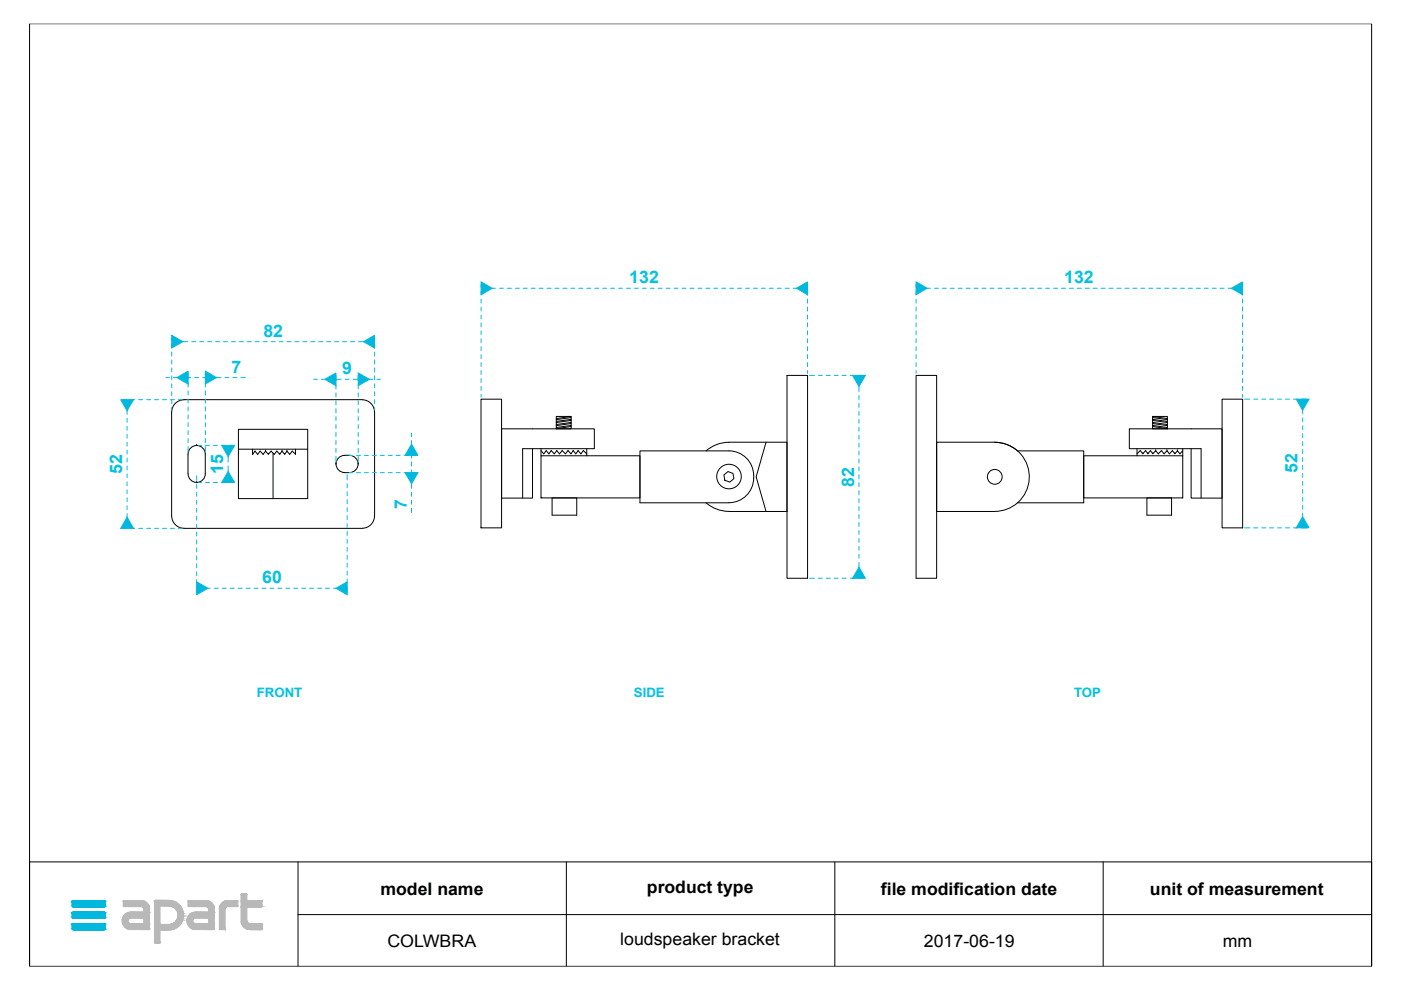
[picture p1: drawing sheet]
<svg xmlns="http://www.w3.org/2000/svg" width="297mm" height="210mm" viewBox="0 0 297 210" stroke-linecap="round" stroke-linejoin="round" font-family="sans-serif">
<defs><g id="words">
<g font-size="3.7" fill="#00c3e4">
<text x="133.4" y="60.1">132</text>
<text x="225.6" y="60.1">132</text>
<text x="55.8" y="71.4">82</text>
<text x="49.1" y="79">7</text>
<text x="72.6" y="79.4">9</text>
<text x="25.9" y="100.4" transform="rotate(-90 25.9 100.4)">52</text>
<text x="47.3" y="100.6" transform="rotate(-90 47.3 100.6)">15</text>
<text x="275.1" y="100.3" transform="rotate(-90 275.1 100.3)">52</text>
<text x="86.2" y="107.9" transform="rotate(-90 86.2 107.9)">7</text>
<text x="181.1" y="103.2" transform="rotate(-90 181.1 103.2)">82</text>
<text x="55.6" y="123.7">60</text>
</g>
<g font-size="3.7">
<text x="80.6" y="189.7">model name</text>
<text x="137.2" y="189.3">product type</text>
<text x="186.8" y="189.7">file modification date</text>
<text x="243.8" y="189.7">unit of measurement</text>
<text x="82.1" y="200.8">COLWBRA</text>
<text x="131.5" y="200.4">loudspeaker bracket</text>
<text x="195.9" y="200.8">2017-06-19</text>
<text x="259.3" y="200.8">mm</text>
</g>
<g font-size="2.7" fill="#00c3e4">
<text x="54.4" y="147.9">FRONT</text>
<text x="134.4" y="147.9">SIDE</text>
<text x="227.7" y="147.9">TOP</text>
</g>
</g></defs>
<g fill="none" stroke="#000" stroke-width=".21">
<path d="M6.3 5h284.5v199.9h-284.5zM166.9 79.6h4.3v43h-4.3zM194.2 79.6h4.4v43h-4.4zM37.4 85.3l.5-.3 1.1-.3 37.8 .1a2.6 2.6 0 0 1 2.6 2.6v22a2.64 2.64 0 0 1-2.6 2.6h-37.8a2.64 2.64 0 0 1-2.6-2.6v-22a2.6 2.6 0 0 1 1-2.1zM41.7 94.5a1.82 1.82 0 0 1 1.8 1.8v4.2a1.82 1.82 0 0 1-1.8 1.8M41.7 94.5a1.82 1.82 0 0 0-1.8 1.8v4.2a1.86 1.86 0 0 0 1.8 1.8M41.7 94.4h.1M50.5 91h14.7v14.7h-14.7zM50.5 95.2h14.7M53.6 95.2v1.1l.5-.6M54.1 95.7h.1M54.1 95.7l.5 .6 .5-.6 .7 .6 .5-.6 .6 .6 .6-.6 .6 .6"/>
<path d="M56.3 95.7h.1M56.9 96.3h.1M57.9 96.1v9.6M58.1 96.3h.1M58.7 95.7h.1M58.7 95.7l-.6 .6M58.7 95.7l.6 .6 .5-.6 .5 .6 .5-.6 .6 .6M59.3 96.3h.1M59.8 95.7h.1M60.3 96.3h.1M60.8 95.7h.1M61.4 96.3h.1"/>
<path d="M62 95.7h.1M62 95.7l-.6 .6M62.7 95.2v1.1l-.7-.6M71.2 98.4h.1M71.2 98.4a1.82 1.82 0 0 0 1.9 1.8M73.1 96.6a1.82 1.82 0 0 0-1.9 1.8M73.1 96.5h1M74.1 96.6a1.82 1.82 0 0 1 1.8 1.8 1.82 1.82 0 0 1-1.8 1.8M75.9 98.4h.1M102 84.6h4.3v27.3h-4.3zM112.9 95.1v10.5h-6.6v-14.7h19.7v4.2h-15.2v10.5M114.7 96.6h21v9h-21z"/>
<path d="M114.7 95.1v1.5M114.7 95.6l.6 .6M115.3 96.2h.1M115.8 95.6h.1M115.8 95.6l-.5 .6M115.8 95.6l.6 .6 .5-.6M116.9 95.6h.1M116.9 95.6l.6 .6M117.5 96.2h.1M117.9 88.3h3.2v2.6h-3.2zM118 95.6h.1M118 95.6l-.5 .6"/>
<path d="M118 95.6l.6 .6M118.6 96.2h.1M119.2 95.6h.1M119.2 95.6l-.6 .6M119.2 95.6l.7 .6 .5-.6M120.4 95.6h.1M120.4 95.6l.6 .6 .5-.6M121.1 88.3l-3.2 .4M121.1 88.5l-3.2 .5M121.1 88.9l-3.2 .5M121.1 89.1l-3.2 .5M121.1 89.6l-3.2 .4"/>
<path d="M121.1 89.8l-3.2 .4M121.1 90.2l-3.2 .4M121.1 90.4l-3.2 .5M121.5 95.6h.1M121.5 95.6l.6 .6M122.1 96.2h.1M122.1 96.2l.5-.6 .6 .6 .5-.6 .7 .6M124.4 95.1v1.5M135.7 95.6h18.9a5.5 5.5 0 0 1 5.2 5.5 5.5 5.5 0 0 1-5.2 5.5h-18.9zM149.7 95.6l1.9-1.2 2.2-.6h13.1v14.6h-13.1l-2.2-.6-1.9-1.2M162.4 93.8l-2.1 7.3 2.1 7.3M198.6 93.8h12.3a7.3 7.3 0 0 1 7.3 7.3 7.3 7.3 0 0 1-7.3 7.3h-12.3z"/>
<path d="M210.9 93.8l1.5 .1 1.4 .5 1.9 1.2M215.8 95.6h14v11h-14M229.8 96.6h21v9h-21zM241.1 95.1v1.5M241.7 95.6h.1M241.7 95.6l-.6 .6M241.8 95.6l.5 .6 .6-.6M242.3 96.2h.1M242.9 95.6h.1M242.9 95.6l.5 .6 .5-.6M243.4 96.2h.1M243.9 95.6h.1"/>
<path d="M243.9 95.6l.5 .6 .6-.6 .6 .6 .6-.6M244.4 88.3h3.1v2.6h-3.1zM244.4 88.3l3.1 .4M244.4 88.5l3.1 .5M244.4 88.9l3.1 .5M244.4 89.1l3.1 .5M244.4 89.6l3.1 .4M244.4 89.8l3.1 .4M244.4 90.2l3.1 .4M244.4 90.4l3.1 .5M244.4 96.2h.1M245 95.6h.1"/>
<path d="M246.2 95.6h.1M246.3 95.6l.5 .6 .6-.6 .5 .6 .7-.6 .5 .6 .5-.6 .6 .6 .6-.6M247.4 95.6h.1M249.1 96.2h.1M249.6 95.6h.1M250.8 95.1v1.5M252.5 95.1v10.5h6.6v-14.7h-19.7v4.2h15.3v10.5M259.1 84.6h4.4v27.3h-4.4zM41.7 102.3h.1M73.1 100.2h1M117.1 105.6h5.2v3.6h-5.2zM153.5 100.7l.8-.7 1.1 .4 .2 1.1-.9 .7-1-.4z"/>
<path d="M243.2 105.6h5.2v3.6h-5.2zM6.3 182.7h284.5v22.2h-284.5zM63.2 193.9h227.6M63.2 182.7v22.2M120.1 182.7v22.2M177 182.7v22.2M233.9 182.7v22.2"/>
<circle cx="154.6" cy="101" r="2.6"/>
<circle cx="210.9" cy="101.1" r="1.57"/>
</g>
<g fill="#00b8de" stroke="#00b8de" stroke-width=".21">
<path d="M15.5 191h6.6z"/>
<path d="M15.4 191h6.8z"/>
<path d="M15.5 191h6.7z"/>
<path d="M15.3 191h6.9z"/>
<path d="M15.3 191l7 .1z"/>
<path d="M15.3 191.1h7z"/>
<path d="M15.3 191.1l7.1 .1z"/>
<path d="M15.2 191.2h7.2z"/>
<path d="M15.2 191.2l7.2 .8h-7.2z"/>
<path d="M15.2 191.2h7.2v.8z"/>
<path d="M15.2 192h7.2z"/>
<path d="M15.2 192l7.1 .1z"/>
<path d="M15.3 192.1h7z"/>
<path d="M15.3 192.1l7 .1z"/>
<path d="M15.3 192.2h6.9z"/>
<path d="M15.3 192.2h7z"/>
<path d="M15.4 192.2l6.8 .1z"/>
<path d="M15.4 192.2h6.8z"/>
<path d="M15.4 192.3h6.7z"/>
<path d="M15.4 192.3h6.8z"/>
<path d="M15.5 192.3h6.6z"/>
<path d="M15.5 193.4h6.6z"/>
<path d="M15.4 193.4h6.8z"/>
<path d="M15.5 193.4h6.7z"/>
<path d="M15.3 193.5h6.9z"/>
<path d="M15.4 193.4l6.8 .1z"/>
<path d="M15.3 193.5h7z"/>
<path d="M15.3 193.5l7 .1z"/>
<path d="M15.3 193.6h7.1z"/>
<path d="M15.2 193.6l7.2 .1z"/>
<path d="M15.2 193.7l7.2 .7h-7.2z"/>
<path d="M15.2 193.7h7.2v.7z"/>
<path d="M15.2 194.4l7.2 .1z"/>
<path d="M15.2 194.5h7.1z"/>
<path d="M15.2 194.5h7.2z"/>
<path d="M15.3 194.5l7 .1z"/>
<path d="M15.3 194.5h7z"/>
<path d="M15.3 194.6h7z"/>
<path d="M15.3 194.6h6.9z"/>
<path d="M15.3 194.6l6.9 .1z"/>
<path d="M15.4 194.7h6.8z"/>
<path d="M15.4 194.7h6.7z"/>
<path d="M15.5 194.7h6.6z"/>
<path d="M15.5 195.8h6.6z"/>
<path d="M15.4 195.8h6.8z"/>
<path d="M15.5 195.8h6.7z"/>
<path d="M15.3 195.9h6.9z"/>
<path d="M15.4 195.8l6.8 .1z"/>
<path d="M15.3 195.9h7z"/>
<path d="M15.3 195.9l7 .1z"/>
<path d="M15.3 196h7.1z"/>
<path d="M15.2 196l7.2 .1z"/>
<path d="M15.2 196.1l7.2 .7h-7.2z"/>
<path d="M15.2 196.1h7.2v.7z"/>
<path d="M15.2 196.8l7.2 .1z"/>
<path d="M15.2 196.9h7.1z"/>
<path d="M15.2 196.9h7.2z"/>
<path d="M15.3 196.9l7 .1z"/>
<path d="M15.3 196.9h7z"/>
<path d="M15.3 197h7z"/>
<path d="M15.3 197l6.9 .1z"/>
<path d="M15.3 197.1h6.9z"/>
<path d="M15.4 197.1h6.8z"/>
<path d="M15.4 197.1h6.7z"/>
<path d="M15.5 197.1h6.6z"/>
<path d="M36.4 71.1l2.4 1.3-2.4 1.4z"/>
<path d="M77.1 72.4l2.3-1.3v2.7z"/>
<path d="M102 59.8l2.4 1.3-2.4 1.4z"/>
<path d="M168.9 61.1l2.3-1.3v2.7z"/>
<path d="M194.2 59.8l2.4 1.3-2.4 1.4z"/>
<path d="M261.1 61.1l2.3-1.3v2.7z"/>
<path d="M25.6 84.7h2.7l-1.4 2.4z"/>
<path d="M26.9 109.7l1.4 2.3h-2.7z"/>
<path d="M274.8 84.6h2.7l-1.3 2.4z"/>
<path d="M276.2 109.5l1.3 2.4h-2.7z"/>
<path d="M180.8 79.6h2.7l-1.4 2.3z"/>
<path d="M182.1 120.3l1.4 2.3h-2.7z"/>
<path d="M37.5 80.1l2.4-1.4v2.7z"/>
<path d="M43.5 78.7l2.4 1.4-2.4 1.3z"/>
<path d="M68.9 80.4l2.3-1.3v2.7z"/>
<path d="M75.9 79.1l2.4 1.3-2.4 1.4z"/>
<path d="M87.3 94.2l1.3 2.4h-2.7z"/>
<path d="M85.9 100.2h2.7l-1.3 2.4z"/>
<path d="M47 94.4h2.7l-1.3 2.4z"/>
<path d="M48.4 100l1.3 2.3h-2.7z"/>
<path d="M41.7 123.4l2.4 1.3-2.4 1.4z"/>
<path d="M71.2 124.7l2.4-1.3v2.7z"/>
</g>
<g fill="#b8b8b8" stroke="#b8b8b8" stroke-width=".21">
<path d="M51.2 189.6h1z"/>
<path d="M51.2 189.6h1.1z"/>
<path d="M51.1 189.6h1.2z"/>
<path d="M51.1 189.6l1.2 .1z"/>
<path d="M51.1 189.7h1.2z"/>
<path d="M32.9 190.9h3z"/>
<path d="M32.9 190.9h3.1z"/>
<path d="M32.8 190.9h3.2z"/>
<path d="M32.8 190.9l3.4 .1z"/>
<path d="M48.2 191h2.1z"/>
<path d="M40 191h3.7z"/>
<path d="M26.2 191h3.8z"/>
<path d="M51.1 189.7l1.2 1.3h-1.2z"/>
<path d="M51.1 189.7h1.2v1.3z"/>
<path d="M51.1 191h4.4z"/>
<path d="M39.9 191h3.9z"/>
<path d="M40 191h3.8z"/>
<path d="M32.8 191h3.5z"/>
<path d="M48.1 191h2.2z"/>
<path d="M26.2 191h3.9z"/>
<path d="M48 191h2.4z"/>
<path d="M48.1 191h2.3z"/>
<path d="M39.9 191h4z"/>
<path d="M26.2 191h4z"/>
<path d="M32.8 191h3.6z"/>
<path d="M47.9 191h2.5z"/>
<path d="M39.9 191h4.1z"/>
<path d="M26.2 191h4.1z"/>
<path d="M32.8 191h3.7z"/>
<path d="M39.9 191h4.2z"/>
<path d="M26.2 191h4.2z"/>
<path d="M32.8 191h3.8z"/>
<path d="M51.1 191h4.5z"/>
<path d="M47.8 191h2.6z"/>
<path d="M32.7 191h3.9z"/>
<path d="M47.7 191h2.7z"/>
<path d="M39.9 191h4.3z"/>
<path d="M26.1 191h4.4z"/>
<path d="M47.7 191.1h2.7z"/>
<path d="M47.7 191l2.7 .1z"/>
<path d="M39.9 191l4.4 .1z"/>
<path d="M26.1 191l4.4 .1z"/>
<path d="M51.1 191l4.5 .1z"/>
<path d="M47.6 191.1h2.8z"/>
<path d="M39.9 191.1h4.4z"/>
<path d="M26.1 191.1h4.5z"/>
<path d="M32.7 191l4.2 .1z"/>
<path d="M47.3 191.3l.3-.2 2.8 .2z"/>
<path d="M47.6 191.1h2.8v.2z"/>
<path d="M39.9 191.1l4.7 .2h-4.7z"/>
<path d="M39.9 191.1h4.4l.3 .2z"/>
<path d="M26.1 191.1l4.8 .2h-4.8z"/>
<path d="M26.1 191.1h4.5l.3 .2z"/>
<path d="M32.7 191.1l4.7 .2h-4.7z"/>
<path d="M32.7 191.1h4.2l.5 .2z"/>
<path d="M47 191.5l.3-.2 3.1 .2z"/>
<path d="M47.3 191.3h3.1v.2z"/>
<path d="M39.9 191.3l5 .2h-5z"/>
<path d="M39.9 191.3h4.7l.3 .2z"/>
<path d="M26.1 191.3l5.1 .2h-5.1z"/>
<path d="M26.1 191.3h4.8l.3 .2z"/>
<path d="M32.7 191.3l5.1 .3h-5.1z"/>
<path d="M32.7 191.3h4.7l.4 .3z"/>
<path d="M47 191.5l3.4 .2h-3.6z"/>
<path d="M47 191.5h3.4v.2z"/>
<path d="M39.9 191.5l5.2 .2h-5.2z"/>
<path d="M39.9 191.5h5l.2 .2z"/>
<path d="M26.1 191.5l5.3 .2h-5.3z"/>
<path d="M26.1 191.5h5.1l.2 .2z"/>
<path d="M32.7 191.6l5.4 .4h-5.4z"/>
<path d="M32.7 191.6h5.1l.3 .4z"/>
<path d="M46.8 191.7l3.6 .3h-3.7z"/>
<path d="M46.8 191.7h3.6v.3z"/>
<path d="M39.9 191.7l5.4 .3h-5.4z"/>
<path d="M39.9 191.7h5.2l.2 .3z"/>
<path d="M26.1 191.7l5.5 .3h-5.5z"/>
<path d="M26.1 191.7h5.3l.2 .3z"/>
<path d="M46.7 192l3.7 .1z"/>
<path d="M39.9 192l5.4 .1z"/>
<path d="M26.1 192l5.5 .1z"/>
<path d="M46.6 192.1h3.8z"/>
<path d="M26.1 192.1h5.5z"/>
<path d="M39.9 192.1h5.4z"/>
<path d="M32.7 192l5.6 .1h-5.6z"/>
<path d="M32.7 192h5.4l.2 .1z"/>
<path d="M51.1 191.1l4.5 1h-4.5z"/>
<path d="M51.1 191.1h4.5v1z"/>
<path d="M51.1 192.1h4.5z"/>
<path d="M39.9 192.1l5.4 .1z"/>
<path d="M46.6 192.1l3.8 .1z"/>
<path d="M26.2 192.1l5.4 .1z"/>
<path d="M51.1 192.1l4.5 .1z"/>
<path d="M39.9 192.2h5.4z"/>
<path d="M35.9 192.1l2.4 .1z"/>
<path d="M46.6 192.2h3.8z"/>
<path d="M26.2 192.2h5.4z"/>
<path d="M51.1 192.2h4.4z"/>
<path d="M51.1 192.2h4.5z"/>
<path d="M46.6 192.2h3.7z"/>
<path d="M40 192.2h5.3z"/>
<path d="M46.6 192.2h1.5z"/>
<path d="M46.6 192.2h1.6z"/>
<path d="M43.7 192.2h1.7z"/>
<path d="M30 192.2h1.6z"/>
<path d="M51.1 192.2h4.3z"/>
<path d="M46.6 192.2l1.4 .1z"/>
<path d="M43.8 192.2l1.6 .1z"/>
<path d="M30.1 192.2l1.5 .1z"/>
<path d="M36.3 192.2l2.1 .1h-1.8z"/>
<path d="M36.3 192.2h2l.1 .1z"/>
<path d="M46.6 192.3h1.3z"/>
<path d="M46.6 192.3h1.4z"/>
<path d="M43.9 192.3h1.5z"/>
<path d="M30.2 192.3h1.4z"/>
<path d="M46.5 192.3l1.4 .1z"/>
<path d="M46.5 192.3h1.4z"/>
<path d="M44 192.3l1.4 .1z"/>
<path d="M30.3 192.3l1.4 .1z"/>
<path d="M36.6 192.3l1.8 .1z"/>
<path d="M46.5 192.4h1.4z"/>
<path d="M44 192.4h1.4z"/>
<path d="M30.3 192.4h1.4z"/>
<path d="M36.8 192.4l1.7 .1h-1.6z"/>
<path d="M36.8 192.4h1.6l.1 .1z"/>
<path d="M46.5 192.4l1.3 .1z"/>
<path d="M44.1 192.4l1.3 .1z"/>
<path d="M30.3 192.4l1.4 .1z"/>
<path d="M46.5 192.5l1.3 .1z"/>
<path d="M46.5 192.5h1.3z"/>
<path d="M44.1 192.5l1.3 .1z"/>
<path d="M30.4 192.5l1.3 .1z"/>
<path d="M46.5 192.6l1.2 .1z"/>
<path d="M46.5 192.6h1.3z"/>
<path d="M44.2 192.6l1.2 .1z"/>
<path d="M30.4 192.6l1.3 .1z"/>
<path d="M46.5 192.7h1.2z"/>
<path d="M44.2 192.7h1.2z"/>
<path d="M30.5 192.7h1.2z"/>
<path d="M36.9 192.5l1.7 .2h-1.4z"/>
<path d="M36.9 192.5h1.6l.1 .2z"/>
<path d="M37.2 192.7l1.5 .1z"/>
<path d="M37.3 192.8l1.4 .2h-1.3z"/>
<path d="M37.3 192.8h1.4v.2z"/>
<path d="M37.4 193l1.4 .3h-1.2z"/>
<path d="M37.4 193h1.3l.1 .3z"/>
<path d="M37.6 193.3h1.2z"/>
<path d="M44.2 192.7l1.2 .7h-1.2z"/>
<path d="M44.2 192.7h1.2v.7z"/>
<path d="M30.5 192.7l1.2 .7h-1.2z"/>
<path d="M30.5 192.7h1.2v.7z"/>
<path d="M41 193.5h4.4z"/>
<path d="M41.3 193.4l4.1 .1z"/>
<path d="M27.2 193.5h4.5z"/>
<path d="M27.6 193.4l4.1 .1z"/>
<path d="M40.7 193.6h4.7z"/>
<path d="M41 193.5l4.4 .1z"/>
<path d="M26.9 193.6h4.8z"/>
<path d="M27.2 193.5l4.5 .1z"/>
<path d="M37.6 193.3l1.3 .4h-1.2z"/>
<path d="M37.6 193.3h1.2l.1 .4z"/>
<path d="M40.4 193.7l.3-.1 4.7 .1z"/>
<path d="M40.7 193.6h4.7v.1z"/>
<path d="M26.6 193.7l.3-.1 4.8 .1z"/>
<path d="M26.9 193.6h4.8v.1z"/>
<path d="M37.7 193.7l1.2 .1z"/>
<path d="M40.1 194l.3-.3 5 .3z"/>
<path d="M40.4 193.7h5v.3z"/>
<path d="M26.4 194l.2-.3 5.1 .3z"/>
<path d="M26.6 193.7h5.1v.3z"/>
<path d="M37.7 193.8l1.2 .2h-1.2z"/>
<path d="M37.7 193.8h1.2v.2z"/>
<path d="M40.1 194l5.3 .3h-5.5z"/>
<path d="M40.1 194h5.3v.3z"/>
<path d="M26.4 194l5.3 .3h-5.5z"/>
<path d="M26.4 194h5.3v.3z"/>
<path d="M37.7 194l1.2 .3h-1.2z"/>
<path d="M37.7 194h1.2v.3z"/>
<path d="M37.7 194.3l1.2 .1z"/>
<path d="M37.7 194.3h1.2z"/>
<path d="M39.9 194.3l5.5 .3h-5.6z"/>
<path d="M39.9 194.3h5.5v.3z"/>
<path d="M26.2 194.3l5.5 .3h-5.7z"/>
<path d="M26.2 194.3h5.5v.3z"/>
<path d="M39.8 194.6h5.6z"/>
<path d="M26 194.6h5.7z"/>
<path d="M39.7 194.6l1.6 .1z"/>
<path d="M39.7 194.6h1.7z"/>
<path d="M26 194.6l1.5 .1z"/>
<path d="M26 194.6h1.6z"/>
<path d="M39.7 194.7h1.5z"/>
<path d="M39.7 194.7h1.6z"/>
<path d="M26 194.7h1.4z"/>
<path d="M26 194.7h1.5z"/>
<path d="M37.7 194.4l1.1 .4h-1.2z"/>
<path d="M37.7 194.4h1.2l-.1 .4z"/>
<path d="M39.7 194.7l1.4 .1z"/>
<path d="M26 194.7l1.3 .1z"/>
<path d="M37.6 194.8h1.2z"/>
<path d="M39.7 194.8l1.3 .1z"/>
<path d="M39.7 194.8h1.4z"/>
<path d="M26 194.8l1.2 .1z"/>
<path d="M26 194.8h1.3z"/>
<path d="M39.7 194.9h1.3z"/>
<path d="M25.9 194.9h1.3z"/>
<path d="M39.6 194.9l1.3 .1z"/>
<path d="M39.6 194.9h1.4z"/>
<path d="M25.9 194.9l1.3 .1z"/>
<path d="M39.6 195l1.3 .1z"/>
<path d="M39.6 195h1.3z"/>
<path d="M25.9 195l1.2 .1z"/>
<path d="M25.9 195h1.3z"/>
<path d="M37.6 194.8l1.1 .3h-1.3z"/>
<path d="M37.6 194.8h1.2l-.1 .3z"/>
<path d="M39.6 195.1l1.3 .1h-1.3z"/>
<path d="M39.6 195.1h1.3z"/>
<path d="M25.9 195.1l1.2 .1h-1.2z"/>
<path d="M25.9 195.1h1.2z"/>
<path d="M39.6 195.2h1.3z"/>
<path d="M25.9 195.2h1.2z"/>
<path d="M51.1 192.2l1.2 3.1h-1.2z"/>
<path d="M51.1 192.2h1.2v3.1z"/>
<path d="M51.1 195.3h1.2z"/>
<path d="M37.4 195.1l1.3 .2h-1.4z"/>
<path d="M37.4 195.1h1.3v.2z"/>
<path d="M39.6 195.2l1.3 .1z"/>
<path d="M25.9 195.2l1.2 .1z"/>
<path d="M51.1 195.3l1.2 .1z"/>
<path d="M37.3 195.3l1.3 .1h-1.4z"/>
<path d="M37.3 195.3h1.4z"/>
<path d="M39.6 195.3l1.3 .1z"/>
<path d="M25.9 195.3l1.2 .1z"/>
<path d="M51.1 195.4l1.3 .1z"/>
<path d="M39.6 195.4l1.3 .1z"/>
<path d="M25.9 195.4l1.3 .1z"/>
<path d="M51.1 195.5h1.3z"/>
<path d="M39.6 195.5l1.4 .1z"/>
<path d="M25.9 195.5l1.3 .1z"/>
<path d="M39.6 195.6h1.4z"/>
<path d="M25.9 195.6h1.3z"/>
<path d="M36.9 195.6l.3-.2 1.3 .2z"/>
<path d="M37.2 195.4h1.4l-.1 .2z"/>
<path d="M51.1 195.5l1.4 .1z"/>
<path d="M51.1 195.6h1.4z"/>
<path d="M39.7 195.6l1.4 .1z"/>
<path d="M25.9 195.6l1.4 .1z"/>
<path d="M51.1 195.6l1.4 .1z"/>
<path d="M36.8 195.7h1.6z"/>
<path d="M36.9 195.6h1.6z"/>
<path d="M51.2 195.7h1.4z"/>
<path d="M39.7 195.7l1.5 .1z"/>
<path d="M26 195.7l1.4 .1z"/>
<path d="M51.2 195.7l1.5 .1z"/>
<path d="M39.7 195.8h1.6z"/>
<path d="M26 195.8h1.5z"/>
<path d="M36.6 195.8h1.8z"/>
<path d="M51.2 195.8h1.6z"/>
<path d="M51.2 195.8h1.7z"/>
<path d="M51.2 195.8h4.3z"/>
<path d="M44.2 194.6l1.2 1.2h-1.2z"/>
<path d="M44.2 194.6h1.2v1.2z"/>
<path d="M39.7 195.8h1.7z"/>
<path d="M30.5 194.6l1.2 1.2h-1.2z"/>
<path d="M30.5 194.6h1.2v1.2z"/>
<path d="M26 195.8h1.6z"/>
<path d="M51.2 195.8h4.4z"/>
<path d="M51.2 195.8l4.4 .1z"/>
<path d="M51.2 195.9h4.4z"/>
<path d="M39.7 195.8l5.7 .1z"/>
<path d="M26 195.8l5.7 .1z"/>
<path d="M36.3 195.9l.3-.1 1.7 .1z"/>
<path d="M36.6 195.8h1.8l-.1 .1z"/>
<path d="M35.9 196h2.4z"/>
<path d="M36.3 195.9h2z"/>
<path d="M32.7 192.1l1.2 3.9h-1.2z"/>
<path d="M32.7 192.1h1.2v3.9z"/>
<path d="M32.7 196l5.4 .1h-5.4z"/>
<path d="M32.7 196h5.6l-.2 .1z"/>
<path d="M39.8 195.9l5.6 .3h-5.5z"/>
<path d="M39.8 195.9h5.6v.3z"/>
<path d="M26 195.9l5.7 .3h-5.5z"/>
<path d="M26 195.9h5.7v.3z"/>
<path d="M51.2 195.9l4.4 .4h-4.2z"/>
<path d="M51.2 195.9h4.4v.4z"/>
<path d="M32.7 196.1l5.1 .4h-5.1z"/>
<path d="M32.7 196.1h5.4l-.3 .4z"/>
<path d="M39.9 196.2l5.5 .3h-5.3z"/>
<path d="M39.9 196.2h5.5v.3z"/>
<path d="M26.2 196.2l5.5 .3h-5.3z"/>
<path d="M26.2 196.2h5.5v.3z"/>
<path d="M51.4 196.3l4.2 .2h-4z"/>
<path d="M51.4 196.3h4.2v.2z"/>
<path d="M40.1 196.5l5.3 .2h-5z"/>
<path d="M40.1 196.5h5.3v.2z"/>
<path d="M26.4 196.5l5.3 .2h-5.1z"/>
<path d="M26.4 196.5h5.3v.2z"/>
<path d="M32.7 196.5l4.7 .3h-4.7z"/>
<path d="M32.7 196.5h5.1l-.4 .3z"/>
<path d="M51.6 196.5l4 .3h-3.7z"/>
<path d="M51.6 196.5h4v.3z"/>
<path d="M40.4 196.7l5 .2h-4.7z"/>
<path d="M40.4 196.7h5v.2z"/>
<path d="M26.6 196.7l5.1 .2h-4.8z"/>
<path d="M26.6 196.7h5.1v.2z"/>
<path d="M51.9 196.8l3.7 .1h-3.4z"/>
<path d="M51.9 196.8h3.7v.1z"/>
<path d="M46.5 192.7l1.2 4.3h-1.2z"/>
<path d="M46.5 192.7h1.2v4.3z"/>
<path d="M40.7 196.9l4.7 .1z"/>
<path d="M26.9 196.9l4.8 .1z"/>
<path d="M52.2 196.9l3.4 .1z"/>
<path d="M32.7 196.8l4.2 .2h-4.2z"/>
<path d="M32.7 196.8h4.7l-.5 .2z"/>
<path d="M46.5 197h1.2z"/>
<path d="M40.8 197h4.6z"/>
<path d="M27.1 197h4.6z"/>
<path d="M52.3 197h3.3z"/>
<path d="M40.9 197h4.5z"/>
<path d="M27.2 197h4.5z"/>
<path d="M52.4 197h3.2z"/>
<path d="M41 197h4.4z"/>
<path d="M52.5 197h3.1z"/>
<path d="M52.5 197l3.1 .1z"/>
<path d="M46.5 197l1.2 .1z"/>
<path d="M46.5 197.1h1.2z"/>
<path d="M41.1 197l4.3 .1z"/>
<path d="M27.3 197l4.4 .1z"/>
<path d="M27.3 197h4.4z"/>
<path d="M52.6 197.1h3z"/>
<path d="M41.2 197.1h4.2z"/>
<path d="M27.4 197.1h4.2z"/>
<path d="M27.4 197.1h4.3z"/>
<path d="M46.6 197.1h1.1z"/>
<path d="M46.6 197.1h1z"/>
<path d="M27.5 197.1h4.1z"/>
<path d="M41.3 197.1h4z"/>
<path d="M41.3 197.1h4.1z"/>
<path d="M27.6 197.1h4z"/>
<path d="M52.7 197.1h2.8z"/>
<path d="M52.7 197.1h2.9z"/>
<path d="M52.8 197.1h2.7z"/>
<path d="M52.9 197.1h2.6z"/>
<path d="M32.7 197l3.7 .1h-3.7z"/>
<path d="M32.7 197h4.2l-.5 .1z"/>
<path d="M32.7 197.1l3.2 .1z"/>
<path d="M32.7 197.1h3.7z"/>
<path d="M32.7 197.2l1.2 2.6h-1.2z"/>
<path d="M32.7 197.2h1.2v2.6z"/>
<path d="M32.7 199.8h1.2z"/>
<path d="M32.8 199.8h1.1z"/>
<path d="M32.8 199.8l1.1 .1z"/>
<path d="M32.8 199.9h1.1z"/>
<path d="M32.8 199.9h1z"/>
<path d="M32.9 199.9h.9z"/>
</g>
<g fill="none" stroke="#00b8de" stroke-width=".21">
<path d="M36.4 71.6v.5M36.4 72.9v.9M36.4 74.6v.9M36.4 76.3v.9M36.4 78v.9M36.4 79.7v.8M38.8 72.4h1M39.9 79.2v1.2M40.7 72.4h.8M42.4 72.4h.8M43.5 79.2v1.2M44 72.4h.9"/>
<path d="M45.7 72.4h.8M47.4 72.4h.8M49.1 72.4h.8M50.8 72.4h.8M52.5 72.4h.8M54.1 72.4h.9M55.8 72.4h.8M57.5 72.4h.8M59.2 72.4h.8M60.9 72.4h.8M62.5 72.4h.9M64.2 72.4h.9"/>
<path d="M65.9 72.4h.8M67.6 72.4h.8M69.3 72.4h.8M71 72.4h.8M71.2 79.6v1.2M72.6 72.4h.9M74.3 72.4h.9M75.9 79.6v1.2M76 72.4h1.1M79.4 71.6v.5M79.4 72.9v.9M79.4 74.6v.9"/>
<path d="M79.4 76.3v.9M79.4 78v.9M79.4 79.7v.8M102 60.3v.6M102 61.7v.9M102 63.4v.9M102 65.1v.8M102 66.8v.8M102 68.5v.8M102 70.2v.8M102 71.8v.9M102 73.5v.8"/>
<path d="M102 75.2v.8M102 76.9v.8M102 78.6v.8M104.4 61.1h.7M105.9 61.1h.8M107.6 61.1h.8M109.3 61.1h.8M110.9 61.1h.9M112.6 61.1h.9M114.3 61.1h.8M116 61.1h.8M117.7 61.1h.8"/>
<path d="M119.4 61.1h.8M121 61.1h.9M122.7 61.1h.9M124.4 61.1h.8M126.1 61.1h.8M127.8 61.1h.8M129.5 61.1h.8M131.2 61.1h.8M132.8 61.1h.9M134.5 61.1h.8M136.2 61.1h.8M137.9 61.1h.8"/>
<path d="M139.6 61.1h.8M141.2 61.1h.9M142.9 61.1h.9M144.6 61.1h.8M146.3 61.1h.8M148 61.1h.8M149.7 61.1h.8M151.3 61.1h.9M153 61.1h.9M154.7 61.1h.8M156.4 61.1h.8M158.1 61.1h.8"/>
<path d="M159.7 61.1h.9M161.4 61.1h.9M163.1 61.1h.9M164.8 61.1h.8M166.5 61.1h.8M168.2 61.1h.7M171.2 60.3v.6M171.2 61.7v.9M171.2 63.4v.9M171.2 65.1v.8M171.2 66.8v.8M171.2 68.5v.8"/>
<path d="M171.2 70.2v.8M171.2 71.8v.9M171.2 73.5v.9M171.2 75.2v.8M171.2 76.9v.8M171.2 78.6v.6M171.6 79.6h1.1M173.5 79.6h.9M175.2 79.6h.8M176.9 79.6h.8M178.6 79.6h.8M180.3 79.6h.8"/>
<path d="M181.9 79.6h1.1M194.2 60.3v.6M194.2 61.7v.9M194.2 63.4v.9M194.2 65.1v.8M194.2 66.8v.8M194.2 68.5v.8M194.2 70.2v.8M194.2 71.8v.9M194.2 73.5v.9M194.2 75.2v.8M194.2 76.9v.8"/>
<path d="M194.2 78.6v.6M196.6 61.1h.7M198.1 61.1h.9M199.8 61.1h.8M201.5 61.1h.8M203.2 61.1h.8M204.9 61.1h.8M206.5 61.1h.9M208.2 61.1h.9M209.9 61.1h.8M211.6 61.1h.8M213.3 61.1h.8"/>
<path d="M214.9 61.1h.9M216.6 61.1h.9M218.3 61.1h.9M220 61.1h.9M221.7 61.1h.8M223.4 61.1h.8M225 61.1h.9M226.7 61.1h.9M228.4 61.1h.9M230.1 61.1h.9M231.8 61.1h.8M233.5 61.1h.8"/>
<path d="M235.1 61.1h.9M236.8 61.1h.9M238.5 61.1h.9M240.2 61.1h.8M241.9 61.1h.8M243.6 61.1h.8M245.2 61.1h.9M246.9 61.1h.9M248.6 61.1h.9M250.3 61.1h.8M252 61.1h.8M253.7 61.1h.8"/>
<path d="M255.3 61.1h.9M257 61.1h.9M258.7 61.1h.8M260.4 61.1h.7M263.4 60.3v.6M263.4 61.7v.9M263.4 63.4v.9M263.4 65.1v.8M263.4 66.8v.8M263.4 68.5v.8M263.4 70.2v.8M263.4 71.8v.9"/>
<path d="M263.4 73.5v.8M263.4 75.2v.8M263.4 76.9v.8M263.4 78.6v.8M26.1 84.7h.8M26.9 87.1v.8M26.9 88.7v.8M26.9 90.4v.8M26.9 92.1v.8M26.9 93.8v.8M26.9 95.4v.9M26.9 97.1v.8"/>
<path d="M26.9 98.8v.8M27.7 84.7h.9M29.4 84.7h.8M31.1 84.7h.8M32.8 84.7h.8M34.5 84.7h.8M35.2 80.1h.7M36.1 84.7h.9M36.4 81.4v.8M36.4 83.1v.8M36.4 84.7v.9M36.4 86.4v.5"/>
<path d="M36.7 80.1h.8M37.8 84.7h.8M39.9 81.2v.9M39.9 82.9v.8M39.9 84.6v.8M39.9 86.3v.8M39.9 88v.8M39.9 89.6v.9M39.9 91.3v.9M39.9 93v.8M39.9 94.7v1.2M39.9 80.1h.6"/>
<path d="M41.3 80.1h.8M42.1 94.4h.6M43 80.1h.5M43.5 81.2v.9M43.5 82.9v.8M43.5 84.6v.8M43.5 86.3v.8M43.5 88v.8M43.5 89.6v.9M43.5 91.3v.9M43.5 93v.8M43.5 94.7v1.2"/>
<path d="M43.6 94.4h.8M45.3 94.4h.8M45.9 80.1h1M46.9 94.4h.9M47.7 80.1h.8M48.4 96.8v1.1M48.4 98.8v1.2M48.6 94.4h.6M49.4 80.1h.8M51.1 80.1h.9M66.5 80.4h.8M68.1 80.4h.8"/>
<path d="M71.2 81.6v.9M71.2 83.3v.8M71.2 85v.8M71.2 86.7v.8M71.2 88.3v.9M71.2 90v.9M71.2 91.7v.9M71.2 93.4v.8M71.2 95.1v.8M71.2 96.8v1.1M71.2 80.4h1.1M73.2 80.4h.8"/>
<path d="M74 96.6h.7M74.9 80.4h1M75.6 96.6h.8M75.9 81.6v.9M75.9 83.3v.8M75.9 85v.8M75.9 86.7v.8M75.9 88.3v.9M75.9 90v.9M75.9 91.7v.9M75.9 93.4v.8M75.9 95.1v.8"/>
<path d="M75.9 96.8v1.1M77.3 96.6h.8M78.3 80.4h.8M79 96.6h.8M79.4 81.4v.8M79.4 83.1v.8M79.4 84.7v.9M79.4 86.4v.5M79.9 80.4h.8M80.6 96.6h.9M82.3 96.6h.9M84 96.6h.8"/>
<path d="M85.7 96.6h.8M87.3 91.8v.8M87.3 93.4v.8M87.3 96.6v.5M87.3 97.9v.9M87.3 99.6v.6M87.4 96.6h.7M102 80.3v.8M102 81.9v.9M102 83.6v.6M182.1 81.9v1.1M182.1 83.9v.8"/>
<path d="M182.1 85.5v.9M182.1 87.2v.9M182.1 88.9v.8M182.1 90.6v.8M182.1 92.3v.8M182.1 93.9v.9M182.1 95.6v.9M182.1 97.3v.9M182.1 99v.8M263.4 80.3v.8M263.4 81.9v.9M263.4 83.6v.6"/>
<path d="M263.9 84.6h1.1M265.8 84.6h.9M267.5 84.6h.9M269.2 84.6h.8M270.9 84.6h.8M272.5 84.6h.9M274.2 84.6h.9M275.9 84.6h1.1M276.2 87v.7M276.2 88.6v.8M276.2 90.3v.8M276.2 92v.8"/>
<path d="M276.2 93.7v.8M276.2 95.3v.9M276.2 97v.9M276.2 98.7v.8M26.1 112h.8M26.9 100.5v.8M26.9 102.2v.8M26.9 103.9v.8M26.9 105.5v.9M26.9 107.2v.8M26.9 108.9v.8M27.7 112h.9"/>
<path d="M29.4 112h.8M31.1 112h.8M32.8 112h.8M34.5 112h.8M36.1 112h.9M37.8 112h.8M41.7 100.9v1M41.7 102.7v.9M41.7 104.4v.8M41.7 106.1v.8M41.7 107.8v.8M41.7 109.4v.9"/>
<path d="M41.7 111.1v.9M41.7 112.8v.9M41.7 114.5v.8M41.7 116.2v.8M41.7 117.9v.8M41.7 119.5v.9M42.1 102.3h.6M43.6 102.3h.8M45.3 102.3h.8M46.9 102.3h.9M48.6 102.3h.6M73.6 100.6v1.1"/>
<path d="M73.6 102.6v.8M73.6 104.3v.8M73.6 105.9v.9M73.6 107.6v.9M73.6 109.3v.9M73.6 111v.8M73.6 112.7v.8M73.6 114.4v.8M73.6 116v.9M73.6 117.7v.9M73.6 119.4v.9M74 100.2h.7"/>
<path d="M75.6 100.2h.8M77.3 100.2h.8M79 100.2h.8M80.6 100.2h.9M82.3 100.2h.9M84 100.2h.8M85.7 100.2h.8M87.3 102.6v.9M87.3 104.4v.8M87.3 106.1v.8M87.3 107.7v1M87.4 100.2h.7"/>
<path d="M182.1 100.7v.8M182.1 102.4v.8M182.1 104v.9M182.1 105.7v.9M182.1 107.4v.9M182.1 109.1v.8M182.1 110.8v.8M182.1 112.5v.8M182.1 114.1v.9M182.1 115.8v.9M182.1 117.5v.9M182.1 119.2v1.1"/>
<path d="M263.9 111.9h1.1M265.8 111.9h.9M267.5 111.9h.9M269.2 111.9h.8M270.9 111.9h.8M272.5 111.9h.9M274.2 111.9h.9M275.9 111.9h1.1M276.2 100.4v.8M276.2 102.1v.8M276.2 103.7v.9M276.2 105.4v.9"/>
<path d="M276.2 107.1v.9M276.2 108.8v.7M41.7 121.2v.9M41.7 122.9v.8M41.7 124.6v1M44.1 124.7h.5M45.4 124.7h.9M47.1 124.7h.9M48.8 124.7h.9M50.5 124.7h.8M52.2 124.7h.8M53.9 124.7h.8"/>
<path d="M55.5 124.7h.9M57.2 124.7h.9M58.9 124.7h.9M60.6 124.7h.8M62.3 124.7h.8M64 124.7h.8M65.6 124.7h.9M67.3 124.7h.9M69 124.7h.9M70.7 124.7h.5M73.6 121.1v.8M73.6 122.8v.8"/>
<path d="M73.6 124.5v1.1M171.6 122.6h1.1M173.5 122.6h.9M175.2 122.6h.8M176.9 122.6h.8M178.6 122.6h.8M180.3 122.6h.8M181.9 122.6h1.1"/>
</g>
<use href="#words"/>
</svg>
